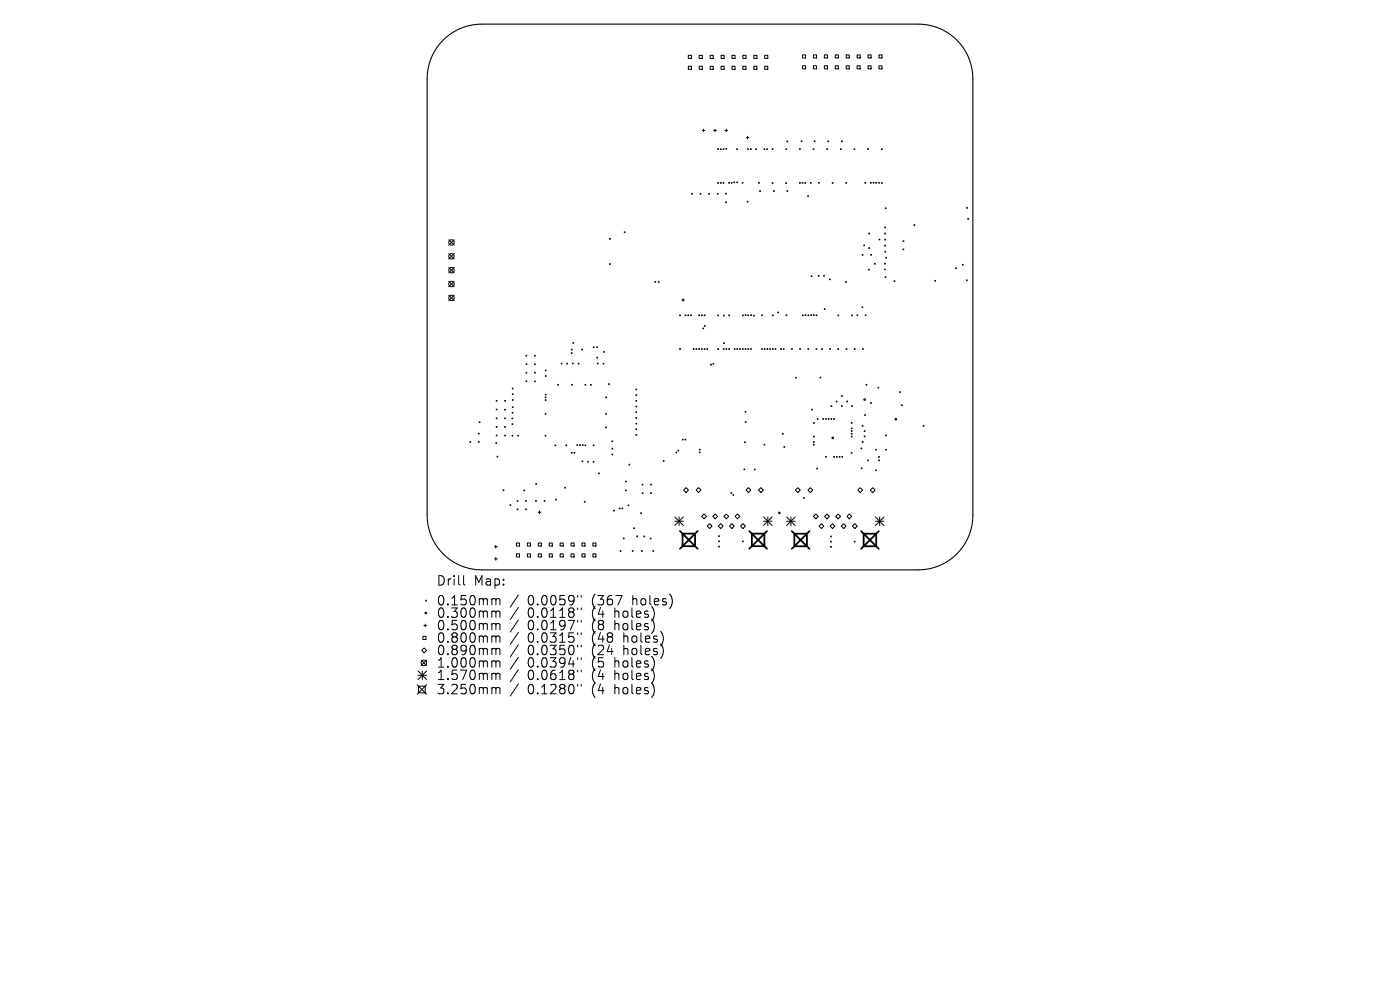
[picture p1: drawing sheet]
<svg xmlns="http://www.w3.org/2000/svg" width="297mm" height="210mm" viewBox="0 0 297 210" stroke-linecap="round" stroke-linejoin="round" font-family="sans-serif">
<defs><g id="words">
<g font-size="2.8">
<text x="92.5" y="124.5">Drill</text>
<text x="100.5" y="124.5">Map:</text>
<text x="92.5" y="128.7">0.150mm</text>
<text x="92.5" y="131.3">0.300mm</text>
<text x="111.9" y="128.7">0.0059&quot;</text>
<text x="111.9" y="131.3">0.0118&quot;</text>
<text x="125.7" y="128.7">(367</text>
<text x="125.7" y="131.3">(4</text>
<text x="130.6" y="131.3">holes)</text>
<text x="134.4" y="128.7">holes)</text>
<text x="92.5" y="134">0.500mm</text>
<text x="92.5" y="136.6">0.800mm</text>
<text x="111.9" y="134">0.0197&quot;</text>
<text x="111.9" y="136.6">0.0315&quot;</text>
<text x="125.7" y="134">(8</text>
<text x="125.7" y="136.6">(48</text>
<text x="130.6" y="134">holes)</text>
<text x="132.5" y="136.6">holes)</text>
<text x="92.5" y="139.3">0.890mm</text>
<text x="92.5" y="141.9">1.000mm</text>
<text x="111.9" y="139.3">0.0350&quot;</text>
<text x="111.9" y="141.9">0.0394&quot;</text>
<text x="125.7" y="139.3">(24</text>
<text x="125.7" y="141.9">(5</text>
<text x="130.6" y="141.9">holes)</text>
<text x="132.5" y="139.3">holes)</text>
<text x="92.5" y="144.5">1.570mm</text>
<text x="92.5" y="147.6">3.250mm</text>
<text x="111.9" y="144.5">0.0618&quot;</text>
<text x="111.9" y="147.6">0.1280&quot;</text>
<text x="125.7" y="144.5">(4</text>
<text x="125.7" y="147.6">(4</text>
<text x="130.6" y="144.5">holes)</text>
<text x="130.6" y="147.6">holes)</text>
</g>
</g></defs>
<path d="M94 8.5a11.6 11.6 0 0 1 8.2-3.4h92.6a11.6 11.6 0 0 1 11.6 11.6v92.6a11.6 11.6 0 0 1-11.6 11.6h-92.6a11.6 11.6 0 0 1-11.6-11.6v-92.6a11.6 11.6 0 0 1 3.4-8.2z" fill="none" stroke="#000" stroke-width=".23"/>
<g fill="none" stroke="#000" stroke-width=".21">
<path d="M146 11.7h.7v.7h-.7zM146 14.1h.7v.6h-.7zM148.3 11.7h.7v.7h-.7zM148.3 14.1h.7v.6h-.7zM150.7 11.7h.6v.7h-.6zM150.7 14.1h.6v.6h-.6zM153 11.7h.6v.7h-.6zM153 14.1h.6v.6h-.6zM155.3 11.7h.6v.7h-.6zM155.3 14.1h.6v.6h-.6zM157.6 11.7h.7v.7h-.7zM157.6 14.1h.7v.6h-.7z"/>
<path d="M159.9 11.7h.7v.7h-.7zM159.9 14.1h.7v.6h-.7zM162.2 11.7h.7v.7h-.7zM162.2 14.1h.7v.6h-.7zM170.3 11.6h.6v.7h-.6zM170.3 14h.6v.6h-.6zM172.6 11.6h.6v.7h-.6zM172.6 14h.6v.6h-.6zM174.9 11.6h.6v.7h-.6zM174.9 14h.6v.6h-.6zM177.2 11.6h.7v.7h-.7zM177.2 14h.7v.6h-.7z"/>
<path d="M179.5 11.6h.7v.7h-.7zM179.5 14h.7v.6h-.7zM181.8 11.6h.7v.7h-.7zM181.8 14h.7v.6h-.7zM184.1 11.6h.7v.7h-.7zM184.1 14h.7v.6h-.7zM186.5 11.6h.6v.7h-.6zM186.5 14h.6v.6h-.6zM149 27.7h.5M149.2 27.4v.6M151.4 27.7h.6M151.7 27.4v.6"/>
<path d="M152.2 38.7l.2 .2M152.2 31.5l.2 .2M152.4 38.7l-.2 .2M152.4 31.5l-.2 .2M152.8 31.6l.2 .1M152.8 38.7l.2 .2M153 31.6l-.2 .1M153 38.7l-.2 .2M153.4 31.6l.2 .2M153.4 38.7l.2 .2M153.6 31.6l-.2 .2M153.6 38.7l-.2 .2"/>
<path d="M153.8 27.7h.6M154 31.5l.2 .1M154.1 27.4v.6M154.2 31.5l-.2 .1M154.6 38.7l.1 .2M154.7 38.7l-.1 .2M155.1 38.7l.2 .2M155.3 38.7l-.2 .2M155.7 38.6l.2 .2M155.9 38.6l-.2 .2M156.3 31.6l.2 .1M156.3 38.6l.2 .2"/>
<path d="M156.5 31.6l-.2 .1M156.5 38.6l-.2 .2M157.4 38.7l.2 .2M157.6 38.7l-.2 .2M158.3 29.2h.6M158.6 28.9v.6M158.6 31.6l.2 .1M158.8 31.6l-.2 .1M159.2 31.5l.2 .2M159.4 31.5l-.2 .2M160.3 31.6l.2 .1M160.5 31.6l-.2 .1"/>
<path d="M160.9 38.7l.2 .2M161.1 38.7l-.2 .2M162.1 31.6l.1 .1M162.2 31.6l-.1 .1M162.7 31.6l.1 .2M162.8 31.6l-.1 .2M163.8 31.6l.2 .1M163.8 38.7l.2 .2M164 31.6l-.2 .1M164 38.7l-.2 .2M166.7 38.7l.2 .2M166.7 31.6l.2 .1"/>
<path d="M166.9 38.7l-.2 .2M166.9 31.6l-.2 .1M166.9 29.9l.2 .2M167.1 29.9l-.2 .2M169.6 38.7l.2 .2M169.6 31.6l.2 .1M169.8 38.7l-.2 .2M169.8 31.6l-.2 .1M170 29.9l.1 .2M170.1 29.9l-.1 .2M170.2 38.7l.2 .2M170.4 38.7l-.2 .2"/>
<path d="M170.8 38.7l.1 .2M170.9 38.7l-.1 .2M171.9 38.7l.2 .2M172.1 38.7l-.2 .2M172.5 31.6l.2 .2M172.7 31.6l-.2 .2M172.7 29.9l.2 .2M172.9 29.9l-.2 .2M173.7 38.7l.1 .2M173.8 38.7l-.1 .2M175.4 31.6l.2 .1M175.6 31.6l-.2 .1"/>
<path d="M175.6 29.9l.2 .2M175.8 29.9l-.2 .2M176.5 38.7l.2 .2M176.7 38.7l-.2 .2M178.3 31.6l.2 .1M178.5 31.6l-.2 .1M178.5 29.9l.2 .2M178.7 29.9l-.2 .2M179.4 38.7l.2 .2M179.6 38.7l-.2 .2M181.2 31.6l.2 .1M181.4 31.6l-.2 .1"/>
<path d="M183.5 38.7l.2 .2M183.7 38.7l-.2 .2M184.1 31.5l.1 .2M184.2 31.5l-.1 .2M184.7 38.7l.1 .2M184.8 38.7l-.1 .2M185.2 38.7l.2 .2M185.4 38.7l-.2 .2M185.8 38.7l.2 .2M186 38.7l-.2 .2M186.4 38.7l.2 .2M186.6 38.7l-.2 .2"/>
<path d="M187 31.6l.2 .1M187 38.7l.2 .2M187.2 31.6l-.2 .1M187.2 38.7l-.2 .2M95.2 50.9l1.2 1.1M95.2 53.8l1.2 1.2M95.2 56.7l1.2 1.2M95.2 59.7l1.2 1.1M96.4 50.9l-1.2 1.1M96.4 53.8l-1.2 1.2M96.4 56.7l-1.2 1.2M96.4 59.7l-1.2 1.1"/>
<path d="M129.3 55.9l.2 .2M129.3 50.6l.2 .1M129.5 55.9l-.2 .2M129.5 50.6l-.2 .1M132.4 49.2l.2 .1M132.6 49.2l-.2 .1M138.9 59.7l.2 .2M139.1 59.7l-.2 .2M139.7 59.8l.1 .1M139.8 59.8l-.1 .1M146.7 41l.2 .2M146.9 41l-.2 .2"/>
<path d="M148.5 41l.2 .2M148.7 41l-.2 .2M150.3 41l.2 .2M150.5 41l-.2 .2M152.2 41l.2 .2M152.4 41l-.2 .2M153.9 41l.2 .2M154 42.8l.1 .2M154.1 41l-.2 .2M154.1 42.8l-.1 .2M158.5 42.7l.2 .2M158.7 42.7l-.2 .2"/>
<path d="M161.2 40.4l.1 .2M161.3 40.4l-.1 .2M164.1 40.4l.1 .2M164.2 40.4l-.1 .2M166.9 40.4l.2 .2M167.1 40.4l-.2 .2M171.3 41.5l.2 .2M171.5 41.5l-.2 .2M172.1 58.5l.2 .2M172.3 58.5l-.2 .2M173.6 58.4l.1 .2M173.7 58.4l-.1 .2"/>
<path d="M174.7 58.4l.2 .2M174.9 58.4l-.2 .2M176 59.2l.1 .2M176.1 59.2l-.1 .2M179.4 59.7l.2 .2M179.6 59.7l-.2 .2M182.9 54l.2 .2M183.1 54l-.2 .2M183.3 52l.1 .1M183.4 52l-.1 .1M184.2 57.1l.2 .2M184.3 49.5l.2 .1"/>
<path d="M184.3 52.5l.2 .2M184.4 57.1l-.2 .2M184.5 52.5l-.2 .2M184.5 49.5l-.2 .1M184.7 54l.2 .1M184.9 54l-.2 .1M185.5 55.9l.2 .1M185.7 55.9l-.2 .1M186.5 50.7l.2 .2M186.7 50.7l-.2 .2M187.6 57.1l.2 .2M187.6 55.8l.2 .2"/>
<path d="M187.7 49.5l.1 .1M187.7 48.1l.2 .2M187.7 52l.2 .2M187.7 50.7l.2 .2M187.7 53.3l.2 .2M187.8 58.7l.1 .2M187.8 57.1l-.2 .2M187.8 44.1l.2 .2M187.8 55.8l-.2 .2M187.8 49.5l-.1 .1M187.9 52l-.2 .2M187.9 48.1l-.2 .2"/>
<path d="M187.9 50.7l-.2 .2M187.9 53.3l-.2 .2M187.9 54.6l.2 .1M187.9 58.7l-.1 .2M188 44.1l-.2 .2M188.1 54.6l-.2 .1M189.7 59.5l.1 .2M189.8 59.5l-.1 .2M191.6 52.8l.1 .2M191.6 51.1l.2 .1M191.7 52.8l-.1 .2M191.8 51.1l-.2 .1"/>
<path d="M193.9 47.7l.2 .1M194.1 47.7l-.2 .1M198.3 59.5l.2 .1M198.5 59.5l-.2 .1M202.7 56.8l.2 .2M202.9 56.8l-.2 .2M204.1 56.1l.2 .1M204.3 56.1l-.2 .1M205 59.4l.2 .1M205.1 44l.1 .2M205.2 59.4l-.2 .1M205.2 44l-.1 .2"/>
<path d="M205.3 46.3l.2 .2M205.5 46.3l-.2 .2M95.2 62.6l1.2 1.2M96.4 62.6l-1.2 1.2M111.6 75.4l.1 .1M111.6 77.2l.2 .2M111.6 79l.2 .1M111.7 75.4l-.1 .1M111.8 77.2l-.2 .2M111.8 79l-.2 .1M113.4 79l.2 .1M113.4 77.2l.2 .2"/>
<path d="M113.4 75.4l.2 .1M113.6 79l-.2 .1M113.6 75.4l-.2 .1M113.6 77.2l-.2 .2M115.7 78.5l.1 .2M115.7 79.7l.2 .2M115.8 78.5l-.1 .2M115.9 79.7l-.2 .2M119.1 77.1l.1 .1M119.2 77.1l-.1 .1M120.2 77.1l.2 .1M120.4 77.1l-.2 .1"/>
<path d="M121.2 74.8l.2 .2M121.2 74.1l.2 .2M121.4 74.8l-.2 .2M121.4 74.1l-.2 .2M121.4 77l.2 .2M121.5 72.7l.2 .1M121.6 77l-.2 .2M121.7 72.7l-.2 .1M122.7 77.1l.1 .1M122.8 77.1l-.1 .1M123.4 74.1l.2 .1M123.6 74.1l-.2 .1"/>
<path d="M125.9 73.6l.1 .2M126 73.6l-.1 .2M126.6 73.6l.2 .2M126.6 75.8l.2 .2M126.7 77l.2 .2M126.8 73.6l-.2 .2M126.8 75.8l-.2 .2M126.9 77l-.2 .2M127.9 77.1l.2 .1M128 74.6l.2 .1M128.1 77.1l-.2 .1M128.2 74.6l-.2 .1"/>
<path d="M144.2 66.8l.2 .2M144.2 74l.2 .1M144.4 66.8l-.2 .2M144.4 74l-.2 .1M144.6 63.6h.6M144.9 63.3v.6M145.3 66.8l.2 .2M145.5 66.8l-.2 .2M145.9 66.8l.2 .2M146.1 66.8l-.2 .2M146.5 66.8l.2 .2M146.7 66.8l-.2 .2"/>
<path d="M147.1 74l.1 .1M147.2 74l-.1 .1M147.6 74l.2 .1M147.8 74l-.2 .1M148.2 66.8l.2 .2M148.2 74l.2 .1M148.4 66.8l-.2 .2M148.4 74l-.2 .1M148.8 66.8l.2 .2M148.8 74l.2 .1M149 66.8l-.2 .2M149 74l-.2 .1"/>
<path d="M149.1 69.6l.2 .2M149.3 69.6l-.2 .2M149.4 66.8l.2 .2M149.4 74l.2 .1M149.4 69.1l.2 .1M149.6 66.8l-.2 .2M149.6 74l-.2 .1M149.6 69.1l-.2 .1M150 74l.1 .1M150.1 74l-.1 .1M150.7 77.3l.2 .1M150.9 77.3l-.2 .1"/>
<path d="M151.3 77.1l.1 .1M151.4 77.1l-.1 .1M152.3 66.8l.2 .2M152.3 74l.2 .1M152.5 66.8l-.2 .2M152.5 74l-.2 .1M153.4 74l.2 .1M153.5 66.9l.1 .1M153.5 72.7l.2 .2M153.6 74l-.2 .1M153.6 66.9l-.1 .1M153.7 72.7l-.2 .2"/>
<path d="M154 74l.2 .1M154.2 74l-.2 .1M154.6 74l.2 .1M154.6 66.8l.2 .2M154.8 74l-.2 .1M154.8 66.8l-.2 .2M155.8 74l.1 .1M155.9 74l-.1 .1M156.3 74l.2 .1M156.5 74l-.2 .1M156.9 74l.2 .1M157.1 74l-.2 .1"/>
<path d="M157.5 74l.2 .1M157.5 66.8l.2 .2M157.7 74l-.2 .1M157.7 66.8l-.2 .2M158.1 74l.1 .1M158.1 66.7l.2 .2M158.2 74l-.1 .1M158.3 66.7l-.2 .2M158.6 74l.2 .1M158.7 66.8l.1 .2M158.8 74l-.2 .1M158.8 66.8l-.1 .2"/>
<path d="M159.2 74l.2 .1M159.2 66.8l.2 .1M159.4 74l-.2 .1M159.4 66.8l-.2 .1M159.8 66.9l.2 .2M160 66.9l-.2 .2M161.5 66.8l.2 .2M161.5 74l.2 .1M161.7 66.8l-.2 .2M161.7 74l-.2 .1M162.1 74l.2 .1M162.3 74l-.2 .1"/>
<path d="M162.7 74l.2 .1M162.9 74l-.2 .1M163.3 74l.2 .1M163.5 74l-.2 .1M163.9 66.8l.1 .2M163.9 74l.1 .1M164 66.8l-.1 .2M164 74l-.1 .1M164.4 74l.2 .1M164.6 74l-.2 .1M165 66.2l.2 .2M165.2 66.2l-.2 .2"/>
<path d="M165.6 74l.2 .1M165.8 74l-.2 .1M166.2 74l.1 .1M166.3 74l-.1 .1M166.8 66.8l.1 .2M166.9 66.8l-.1 .2M167.9 74l.2 .1M168.1 74l-.2 .1M169.6 74l.2 .1M169.8 74l-.2 .1M170.2 66.8l.2 .2M170.4 66.8l-.2 .2"/>
<path d="M170.8 66.8l.2 .1M171 66.8l-.2 .1M171.4 74l.2 .1M171.4 66.8l.2 .2M171.6 74l-.2 .1M171.6 66.8l-.2 .2M172 66.7l.2 .2M172.2 66.7l-.2 .2M172.5 66.7l.2 .2M172.7 66.7l-.2 .2M173.1 74l.2 .1M173.1 66.8l.2 .2"/>
<path d="M173.3 74l-.2 .1M173.3 66.8l-.2 .2M174.3 74l.2 .1M174.5 74l-.2 .1M174.9 65.5l.1 .1M175 65.5l-.1 .1M176 74l.2 .1M176.2 74l-.2 .1M177.8 74l.1 .1M177.8 66.8l.1 .2M177.9 74l-.1 .1M177.9 66.8l-.1 .2"/>
<path d="M179.5 74l.2 .1M179.7 74l-.2 .1M180.7 66.8l.1 .2M180.8 66.8l-.1 .2M181.2 74l.2 .1M181.4 74l-.2 .1M181.8 66.8l.2 .2M182 66.8l-.2 .2M182.9 65.1l.1 .2M183 73.9l.1 .2M183 65.1l-.1 .2M183.1 73.9l-.1 .2"/>
<path d="M183.6 66.8l.1 .2M183.7 66.8l-.1 .2M99.7 93.7l.2 .1M99.9 93.7l-.2 .1M101.5 91.9l.1 .2M101.5 93.6l.1 .2M101.6 91.9l-.1 .2M101.6 93.6l-.1 .2M101.7 89.5l.1 .2M101.8 89.5l-.1 .2M105.2 93.9l.2 .2M105.3 86.8l.1 .2"/>
<path d="M105.3 84.9l.1 .2M105.3 88.7l.1 .1M105.3 90.5l.1 .2M105.3 92.3l.1 .2M105.4 93.9l-.2 .2M105.4 86.8l-.1 .2M105.4 84.9l-.1 .2M105.4 88.7l-.1 .1M105.4 90.5l-.1 .2M105.4 92.3l-.1 .2M105.4 96.8l.2 .1M105.6 96.8l-.2 .1"/>
<path d="M107 86.8l.2 .2M107 88.7l.2 .1M107 90.5l.2 .2M107.1 92.3l.1 .2M107.1 84.9l.1 .2M107.2 88.7l-.2 .1M107.2 90.5l-.2 .2M107.2 86.8l-.2 .2M107.2 92.3l-.1 .2M107.2 84.9l-.1 .2M108.6 88.7l.2 .2M108.6 89.9l.2 .2"/>
<path d="M108.6 92.3l.2 .2M108.6 87.5l.2 .1M108.7 82.3l.1 .2M108.7 83.5l.2 .2M108.7 86.3l.2 .2M108.7 84.8l.2 .1M108.8 88.7l-.2 .2M108.8 89.9l-.2 .2M108.8 92.3l-.2 .2M108.8 87.5l-.2 .1M108.8 82.3l-.1 .2M108.9 83.5l-.2 .2"/>
<path d="M108.9 86.3l-.2 .2M108.9 84.8l-.2 .1M109.9 92.3l.1 .2M110 92.3l-.1 .2M111.6 80.8l.2 .2M111.8 80.8l-.2 .2M113.4 80.8l.2 .2M113.6 80.8l-.2 .2M115.7 84.2l.1 .2M115.7 84.8l.1 .2M115.7 87.7l.1 .2M115.7 92.3l.1 .2"/>
<path d="M115.7 83.6l.1 .2M115.8 84.2l-.1 .2M115.8 84.8l-.1 .2M115.8 87.7l-.1 .2M115.8 92.3l-.1 .2M115.8 83.6l-.1 .2M117.7 94.4l.2 .2M117.9 94.4l-.2 .2M118.3 81.5l.2 .2M118.5 81.5l-.2 .2M120 94.4l.2 .2M120.2 94.4l-.2 .2"/>
<path d="M121.2 96l.2 .1M121.2 81.5l.2 .2M121.4 96l-.2 .1M121.4 81.5l-.2 .2M121.8 96l.2 .1M122 96l-.2 .1M122.4 94.3l.2 .2M122.6 94.3l-.2 .2M122.9 94.3l.2 .2M123.1 94.3l-.2 .2M123.5 97.8l.2 .2M123.5 94.3l.2 .2"/>
<path d="M123.7 97.8l-.2 .2M123.7 94.3l-.2 .2M124.1 81.5l.2 .2M124.1 94.4l.2 .2M124.3 81.5l-.2 .2M124.3 94.4l-.2 .2M124.7 97.9l.2 .1M124.9 97.9l-.2 .1M125.3 81.6l.1 .1M125.4 81.6l-.1 .1M125.8 97.9l.2 .1M125.8 94.4l.2 .2"/>
<path d="M126 97.9l-.2 .1M126 94.4l-.2 .2M128.5 90.6l.2 .1M128.5 87.7l.2 .2M128.5 84.2l.2 .2M128.7 90.6l-.2 .1M128.7 87.7l-.2 .2M128.7 84.2l-.2 .2M129.1 81.4l.2 .2M129.3 81.4l-.2 .2M129.8 93.5l.2 .2M129.8 95.1l.2 .2"/>
<path d="M129.8 96.3l.2 .2M130 93.5l-.2 .2M130 95.1l-.2 .2M130 96.3l-.2 .2M133.4 98.5l.2 .1M133.6 98.5l-.2 .1M134.9 84.9l.2 .2M134.9 82.5l.2 .2M134.9 83.7l.2 .2M134.9 87.4l.2 .1M134.9 88.6l.2 .1M134.9 89.8l.2 .1"/>
<path d="M134.9 91l.2 .1M134.9 92.2l.2 .2M134.9 86.1l.2 .2M135.1 84.9l-.2 .2M135.1 82.5l-.2 .2M135.1 83.7l-.2 .2M135.1 87.4l-.2 .1M135.1 88.6l-.2 .1M135.1 89.8l-.2 .1M135.1 91l-.2 .1M135.1 92.2l-.2 .2M135.1 86.1l-.2 .2"/>
<path d="M140.7 97.7l.2 .2M140.9 97.7l-.2 .2M143.4 95.9l.2 .2M143.6 95.9l-.2 .2M143.8 95.5l.2 .2M144 95.5l-.2 .2M144.8 93.2l.1 .1M144.9 93.2l-.1 .1M145.3 93.2l.2 .1M145.5 93.2l-.2 .1M148.4 95.3l.1 .2M148.4 95.9l.1 .2"/>
<path d="M148.5 95.3l-.1 .2M148.5 95.9l-.1 .2M157.8 99.5l.2 .2M157.9 93.7l.2 .2M158 99.5l-.2 .2M158.1 87.3l.2 .1M158.1 89.5l.2 .1M158.1 93.7l-.2 .2M158.3 87.3l-.2 .1M158.3 89.5l-.2 .1M160 99.5l.2 .2M160.2 99.5l-.2 .2"/>
<path d="M162.1 94.2l.2 .2M162.3 94.2l-.2 .2M166 91.9l.2 .2M166.2 91.9l-.2 .2M166.3 94.7l.2 .2M166.5 94.7l-.2 .2M168.7 80l.2 .2M168.9 80l-.2 .2M172.2 86.8l.2 .2M172.4 86.8l-.2 .2M172.6 93.7l.1 .1M172.6 89.6l.1 .2"/>
<path d="M172.6 92.5l.1 .2M172.6 94.3l.1 .1M172.7 89.6l-.1 .2M172.7 92.5l-.1 .2M172.7 93.7l-.1 .1M172.7 94.3l-.1 .1M173.3 99.3l.1 .2M173.4 88.8l.2 .2M173.4 99.3l-.1 .2M173.6 88.8l-.2 .2M174 80l.1 .2M174.1 80l-.1 .2"/>
<path d="M174.5 88.8l.2 .2M174.7 88.8l-.2 .2M175.1 96.8l.2 .2M175.1 88.8l.2 .1M175.3 88.8l-.2 .1M175.3 96.8l-.2 .2M175.7 88.8l.2 .2M175.9 88.8l-.2 .2M176.3 88.8l.2 .2M176.3 86.1l.2 .1M176.5 88.8l-.2 .2M176.5 86.1l-.2 .1"/>
<path d="M176.9 96.8l.1 .2M176.9 88.8l.1 .2M177 88.8l-.1 .2M177 96.8l-.1 .2M177.4 85.1l.2 .2M177.4 96.8l.2 .2M177.6 85.1l-.2 .2M177.6 96.8l-.2 .2M178 96.8l.2 .2M178.2 96.8l-.2 .2M178.5 86.1l.2 .1M178.5 83.9l.2 .2"/>
<path d="M178.6 96.8l.2 .2M178.7 86.1l-.2 .1M178.7 83.9l-.2 .2M178.8 96.8l-.2 .2M179.6 85.1l.2 .1M179.8 85.1l-.2 .1M180.6 96l.2 .2M180.6 92.5l.2 .2M180.6 89.6l.2 .2M180.6 90.8l.2 .2M180.6 91.4l.2 .1M180.6 91.9l.2 .2"/>
<path d="M180.7 86l.2 .2M180.8 91.4l-.2 .1M180.8 89.6l-.2 .2M180.8 90.8l-.2 .2M180.8 91.9l-.2 .2M180.8 92.5l-.2 .2M180.8 96l-.2 .2M180.9 86l-.2 .2M182.7 95l.1 .2M182.7 99.3l.2 .1M182.8 95l-.1 .2M182.9 99.3l-.2 .1"/>
<path d="M182.9 90.2l.2 .2M182.9 93.7l.2 .2M183.1 90.2l-.2 .2M183.1 93.7l-.2 .2M183.3 92.5l.2 .2M183.3 91.4l.2 .1M183.4 88l.2 .1M183.5 92.5l-.2 .2M183.5 91.4l-.2 .1M183.6 88l-.2 .1M183.7 81.5l.2 .2M183.9 81.5l-.2 .2"/>
<path d="M184.1 97.6l.2 .2M184.3 97.6l-.2 .2M184.7 85.4l.2 .2M184.9 85.4l-.2 .2M185.7 95.3l.2 .2M185.8 99.7l.1 .2M185.9 95.3l-.2 .2M185.9 99.7l-.1 .2M186.3 82.1l.1 .2M186.4 97.6l.1 .2M186.4 96.8l.1 .2M186.4 82.1l-.1 .2"/>
<path d="M186.5 96.8l-.1 .2M186.5 97.6l-.1 .2M187.9 95.3l.2 .2M187.9 92.3l.2 .2M188.1 95.3l-.2 .2M188.1 92.3l-.2 .2M190.9 83.1l.1 .2M191 83.1l-.1 .2M191.2 85.9l.2 .2M191.4 85.9l-.2 .2M195.8 90.3l.2 .1M196 90.3l-.2 .1"/>
<path d="M104.9 116h.6M104.9 118.6h.6M105.2 115.7v.6M105.2 118.3v.6M106.7 103.9l.2 .2M106.9 103.9l-.2 .2M108.2 107.1l.2 .1M108.4 107.1l-.2 .1M109.6 115.2h.6v.6h-.6zM109.6 117.5h.6v.6h-.6zM109.7 108l.2 .1M109.7 106.2l.2 .2"/>
<path d="M109.9 108l-.2 .1M109.9 106.2l-.2 .2M111.1 104l.2 .1M111.3 104l-.2 .1M111.5 108l.2 .1M111.5 106.2l.2 .1M111.7 106.2l-.2 .1M111.7 108l-.2 .1M111.9 115.2h.6v.6h-.6zM111.9 117.5h.6v.6h-.6zM113.6 106.2l.2 .1M113.7 102.5l.1 .2"/>
<path d="M113.8 106.2l-.2 .1M113.8 102.5l-.1 .2M114.2 108.7h.5M114.2 115.2h.6v.6h-.6zM114.2 117.5h.6v.6h-.6zM114.4 108.4v.6M115.4 106.2l.2 .2M115.6 106.2l-.2 .2M116.5 115.2h.7v.6h-.7zM116.5 117.5h.7v.6h-.7zM117.9 105.9l.1 .2M118 105.9l-.1 .2"/>
<path d="M118.8 115.2h.7v.6h-.7zM118.8 117.5h.7v.6h-.7zM119.8 103.4l.2 .1M120 103.4l-.2 .1M121.1 115.2h.7v.6h-.7zM121.1 117.5h.7v.6h-.7zM123.5 115.2h.6v.6h-.6zM123.5 117.5h.6v.6h-.6zM124 106.3l.1 .2M124.1 106.3l-.1 .2M125.8 115.2h.6v.6h-.6zM125.8 117.5h.6v.6h-.6z"/>
<path d="M127 100.3l.1 .2M127.1 100.3l-.1 .2M130.2 108.2l.2 .2M130.4 108.2l-.2 .2M131.4 107.8l.1 .2M131.5 107.8l-.1 .2M131.6 116.8l.1 .2M131.7 116.8l-.1 .2M132 107.8l.1 .2M132.1 107.8l-.1 .2M132.2 114.1l.2 .2M132.4 114.1l-.2 .2"/>
<path d="M132.7 102.1l.2 .1M132.7 104l.2 .1M132.9 102.1l-.2 .1M132.9 104l-.2 .1M133.2 107.1l.2 .2M133.4 107.1l-.2 .2M134.1 116.8l.2 .2M134.3 116.8l-.2 .2M134.4 112l.2 .1M134.6 112l-.2 .1M135.1 113.7l.2 .2M135.3 113.7l-.2 .2"/>
<path d="M135.9 108.8l.2 .1M136.1 116.8l.1 .2M136.1 108.8l-.2 .1M136.2 102.7l.2 .2M136.2 104.5l.2 .2M136.2 116.8l-.1 .2M136.4 102.7l-.2 .2M136.4 104.5l-.2 .2M136.6 113.7l.2 .2M136.8 113.7l-.2 .2M137.9 114.1l.2 .2M138 104.5l.2 .2"/>
<path d="M138 102.7l.2 .2M138.1 114.1l-.2 .2M138.2 104.5l-.2 .2M138.2 102.7l-.2 .2M138.5 116.8l.2 .2M138.7 116.8l-.2 .2M143.2 109.7l1.8 1.8M143.2 110.6h1.8M144.1 109.7v1.8M145 109.7l-1.8 1.8M145 104l.5-.6 .6 .6-.6 .5zM147.7 104l.5-.6 .5 .6-.5 .5z"/>
<path d="M149.4 109l.5 .5-.5 .5-.6-.5zM150.5 111.1l.6 .5-.6 .5-.5-.5zM151.7 109l.5 .5-.5 .5-.5-.5zM152.5 113.6l.1 .2M152.5 114.7l.1 .2M152.5 115.8l.1 .2M152.6 113.6l-.1 .2M152.6 114.7l-.1 .2M152.6 115.8l-.1 .2M152.9 111.1l.5 .5-.5 .5-.5-.5zM154.1 109l.5 .5-.5 .5-.5-.5zM155.1 104.5l.1 .2"/>
<path d="M155.2 104.5l-.1 .2M155.3 111.1l.5 .5-.5 .5-.6-.5zM155.5 104.9l.2 .2M155.7 104.9l-.2 .2M156.4 109l.6 .5-.6 .5-.5-.5zM157.5 114.7l.2 .2M157.6 111.1l.5 .5-.5 .5-.5-.5zM157.7 114.7l-.2 .2M158.8 103.4l.5 .6-.5 .5-.5-.5zM161.4 103.4l.5 .6-.5 .5-.5-.5zM162 109.7l1.8 1.8M162 110.6h1.8"/>
<path d="M162.9 109.7v1.8M163.8 109.7l-1.8 1.8M166.9 110.6h1.8M166.9 109.7l1.8 1.8M167.8 109.7v1.8M168.7 109.7l-1.8 1.8M168.7 104l.6-.6 .5 .6-.5 .5zM170.4 105.6l.2 .1M170.6 105.6l-.2 .1M171.9 103.4l.5 .6-.5 .5-.5-.5zM172.6 109.5l.5-.5 .5 .5-.5 .6zM173.7 111.6l.6-.5 .5 .5-.5 .5z"/>
<path d="M174.9 109.5l.5-.5 .6 .5-.6 .6zM176.1 111.6l.5-.5 .5 .5-.5 .5zM176.2 113.7l.2 .2M176.2 114.8l.2 .2M176.2 115.9l.2 .2M176.4 113.7l-.2 .2M176.4 114.8l-.2 .2M176.4 115.9l-.2 .2M177.3 109.5l.5-.5 .5 .5-.5 .6zM178.5 111.6l.5-.5 .5 .5-.5 .5zM179.6 109.5l.6-.5 .5 .5-.5 .6zM180.8 111.6l.5-.5 .6 .5-.6 .5z"/>
<path d="M181.2 114.8l.2 .2M181.4 114.8l-.2 .2M182 104l.5-.6 .5 .6-.5 .5zM184.6 104l.5-.6 .6 .6-.6 .5zM185.7 110.6h1.8M185.7 109.7l1.8 1.8M186.6 109.7v1.8M187.5 109.7l-1.8 1.8M89.5 138l.5-.6 .5 .6-.5 .5zM89.7 135h.7v.7h-.7zM89.9 132.7h.6M90.2 132.4v.6"/>
<path d="M90.3 127.3l.2 .2M90.5 127.3l-.2 .2M98.3 122.1v1.7l.3 .3M104.6 127h.3l.3 .3M104.6 129.6h.3l.3 .3M104.6 132.3h.3l.3 .3M104.6 134.9h.3l.3 .3M104.6 137.5h.3l.3 .3M105.2 127.3l.3-.3 .5 .1 .1 1.2M105.2 127.3v1M105.2 129.9v1.1M105.2 132.6v1"/>
<path d="M105.2 135.2v1M105.2 137.8v1.1M105.2 129.9l.3-.3 .5 .1 .1 1.3M105.2 132.6l.3-.3 .5 .1 .1 1.2M105.2 135.2l.3-.3 .5 .1 .1 1.2M105.2 137.8l.3-.3 .5 .1 .1 1.3M110 126.2l-1.8 2.6M110 128.9l-1.8 2.5M110 131.5l-1.8 2.6M110 134.1l-1.8 2.6M110 136.8l-1.8 2.6M110 139.4l-1.8 2.6"/>
<path d="M122.5 126.3v.4M122.5 129v.3M122.5 131.6v.4M122.5 134.2v.4M122.5 136.9v.4M122.5 139.5v.4M123.3 126.3v.4M123.3 129v.3M123.3 131.6v.4M123.3 134.2v.4M123.3 136.9v.4M123.3 139.5v.4"/>
<path d="M88.5 145.3l2 2M88.7 142.3l1.8 1.9M88.7 143.2h1.8M88.8 145.6h1.4v1.4h-1.4zM89.3 140l1.2 1.2M89.6 142.3v1.9M90.5 140l-1.2 1.2M90.5 142.3l-1.8 1.9M90.5 145.3l-2 2M104.6 140.2h.3l.3 .3M104.6 142.8h.3l.3 .3M104.6 145.8h.3l.3 .3"/>
<path d="M105.2 140.5v1M105.2 143.1v1.1M105.2 146.1v1.1M105.2 140.5l.3-.3 .5 .1 .1 1.2M105.2 143.1l.3-.3 .5 .1 .1 1.3M105.2 146.1l.3-.3 .5 .1 .1 1.3M110 142.1l-1.8 2.5M110 145.1l-1.8 2.6M122.5 142.2v.3M122.5 145.2v.4M123.3 142.2v.3M123.3 145.2v.4"/>
<circle cx="95.8" cy="51.4" r=".58"/>
<circle cx="95.8" cy="54.4" r=".58"/>
<circle cx="95.8" cy="57.3" r=".58"/>
<circle cx="95.8" cy="63.2" r=".58"/>
<circle cx="95.8" cy="60.3" r=".58"/>
<circle cx="176.7" cy="92.9" r=".17"/>
<circle cx="183.4" cy="84.8" r=".17"/>
<circle cx="190" cy="88.9" r=".17"/>
<circle cx="165.3" cy="108.8" r=".17"/>
<circle cx="90.3" cy="130" r=".17"/>
<circle cx="89.9" cy="140.6" r=".58"/>
</g>
<path d="M144.2 112.7l3.8 3.7M144.8 113.2h2.7v2.7h-2.7zM148 112.7l-3.8 3.7M158.9 112.7l3.8 3.7M159.5 113.2h2.7v2.7h-2.7zM162.7 112.7l-3.8 3.7M168 112.7l3.7 3.7M168.5 113.2h2.7v2.7h-2.7zM171.7 112.7l-3.7 3.7M182.7 112.7l3.7 3.7M183.2 113.2h2.7v2.7h-2.7zM186.4 112.7l-3.7 3.7" fill="none" stroke="#000" stroke-width=".38"/>
<use href="#words"/>
</svg>
